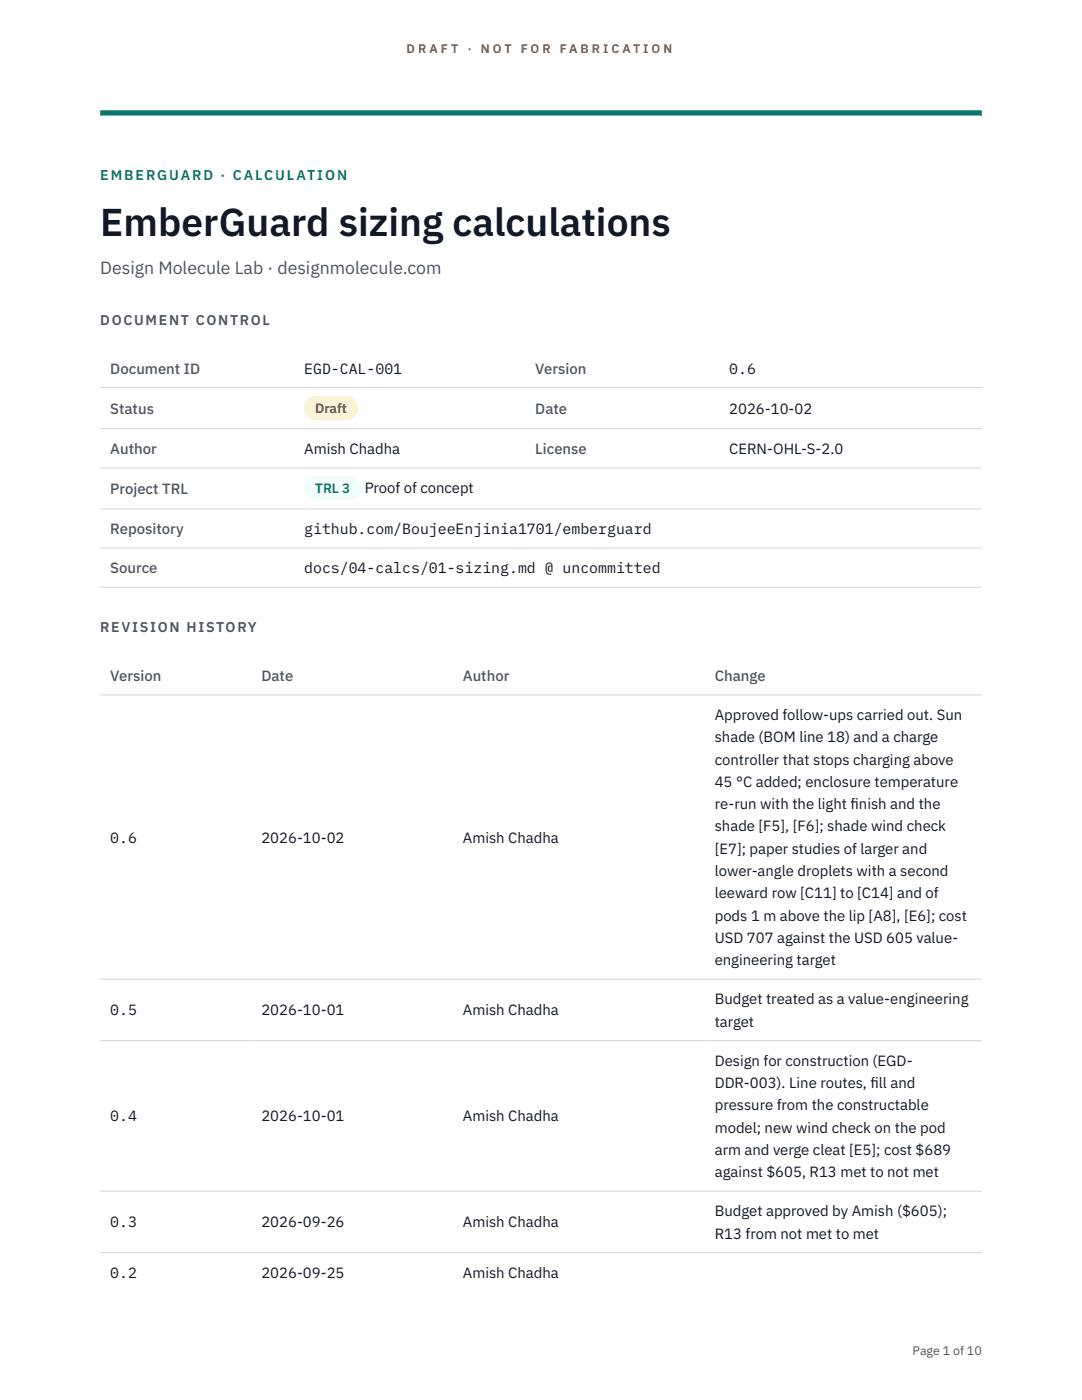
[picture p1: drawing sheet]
<svg xmlns="http://www.w3.org/2000/svg" width="216mm" height="279mm" viewBox="0 0 216 279" stroke-linecap="round" stroke-linejoin="round" font-family="sans-serif">
<defs><g id="words">
<text font-size="7.8" fill="#111827" x="20" y="47.1">EmberGuard sizing calculations</text>
<text font-size="3.5" fill="#4b5563" x="20" y="54.6">Design Molecule Lab · designmolecule.com</text>
<g font-size="3" fill="#4b5563">
<text x="22" y="74.5">Document ID</text>
<text x="106.8" y="74.5">Version</text>
<text x="22" y="82.6">Status</text>
<text x="106.8" y="82.6">Date</text>
<text x="22" y="90.6">Author</text>
<text x="106.8" y="90.6">License</text>
<text x="22" y="98.6">Project TRL</text>
<text x="22" y="106.6">Repository</text>
<text x="22" y="114.4">Source</text>
<text x="22" y="135.9">Version</text>
<text x="52.2" y="135.9">Date</text>
<text x="92.4" y="135.9">Author</text>
<text x="142.6" y="135.9">Change</text>
</g>
<g font-size="3" fill="#111827">
<text x="60.7" y="74.5">EGD-CAL-001</text>
<text x="145.5" y="74.5">0.6</text>
<text x="145.5" y="82.6">2026-10-02</text>
<text x="60.7" y="90.6">Amish Chadha</text>
<text x="145.5" y="90.6">CERN-OHL-S-2.0</text>
<text x="72.8" y="98.5">Proof of concept</text>
<text x="60.7" y="106.6">github.com/BoujeeEnjinia1701/emberguard</text>
<text x="60.7" y="114.4">docs/04-calcs/01-sizing.md @ uncommitted</text>
<text x="142.6" y="143.7">Approved follow-ups carried out. Sun</text>
<text x="142.6" y="148.2">shade (BOM line 18) and a charge</text>
<text x="142.6" y="152.6">controller that stops charging above</text>
<text x="142.6" y="157.1">45 °C added; enclosure temperature</text>
<text x="142.6" y="161.5">re-run with the light f</text>
<text x="169.7" y="161.5">inish and the</text>
<text x="142.6" y="165.9">shade [F5], [F6]; shade wind check</text>
<text x="22" y="168.2">0.6</text>
<text x="52.2" y="168.2">2026-10-02</text>
<text x="92.4" y="168.2">Amish Chadha</text>
<text x="142.6" y="170.4">[E7]; paper studies of larger and</text>
<text x="142.6" y="174.8">lower-angle droplets with a second</text>
<text x="142.6" y="179.3">leeward row [C11] to [C14] and of</text>
<text x="142.6" y="183.7">pods 1 m above the lip [A8], [E6]; cost</text>
<text x="142.6" y="188.2">USD 707 against the USD 605 value-</text>
<text x="142.6" y="192.6">engineering target</text>
<text x="22" y="202.7">0.5</text>
<text x="52.2" y="202.7">2026-10-01</text>
<text x="92.4" y="202.7">Amish Chadha</text>
<text x="142.6" y="200.4">Budget treated as a value-engineering</text>
<text x="142.6" y="204.9">target</text>
<text x="142.6" y="212.7">Design for construction (EGD-</text>
<text x="142.6" y="217.1">DDR-003). Line routes, f</text>
<text x="142.6" y="221.6">pressure from the constructable</text>
<text x="173.7" y="217.1">ill and</text>
<text x="22" y="223.8">0.4</text>
<text x="52.2" y="223.8">2026-10-01</text>
<text x="92.4" y="223.8">Amish Chadha</text>
<text x="142.6" y="226">model; new wind check on the pod</text>
<text x="142.6" y="230.5">arm and verge cleat [E5]; cost $689</text>
<text x="142.6" y="234.9">against $605, R13 met to not met</text>
<text x="22" y="245">0.3</text>
<text x="52.2" y="245">2026-09-26</text>
<text x="92.4" y="245">Amish Chadha</text>
<text x="142.6" y="242.7">Budget approved by Amish ($605);</text>
<text x="142.6" y="247.2">R13 from not met to met</text>
<text x="22" y="255">0.2</text>
<text x="52.2" y="255">2026-09-25</text>
<text x="92.4" y="255">Amish Chadha</text>
</g>
<text font-size="2.8" fill="#0f766e" x="20" y="36">EMBERGUARD · CALCULATION</text>
<g font-size="2.8" fill="#4b5563">
<text x="20" y="64.8">DOCUMENT CONTROL</text>
<text x="20" y="126.2">REVISION HISTORY</text>
</g>
<text font-size="2.7" fill="#92400e" x="62.9" y="82.5">Draft</text>
<text font-size="2.7" fill="#0f766e" x="62.9" y="98.5">TRL 3</text>
<g font-size="2.5" fill="#b45309">
<text x="81.1" y="10.5">D R A F T</text>
<text x="93.3" y="10.5">·</text>
<text x="95.9" y="10.5">N O T</text>
<text x="103.9" y="10.5">F O R</text>
<text x="111.7" y="10.5">F A B R I C A T I O N</text>
</g>
<text font-size="2.5" fill="#4b5563" x="182.1" y="270.3">Page 1 of 10</text>
</g></defs>
<path d="M20 23.1h175.9zM20 22h175.9v1.1h-175.9z" fill-rule="evenodd" fill="#0f766e"/>
<path d="M20 77.3h175.9M20 85.5h175.9M20 93.4h175.9M20 101.6h175.9M20 109.4h175.9M20 117.2h175.9M20 138.7h175.9M20 195.4h175.9M20 207.7h175.9M20 237.7h175.9M20 250h175.9" fill="none" stroke="#d1d5db" stroke-width=".2"/>
<path d="M60.7 79h10.7v4.9h-10.7z" fill="#fef3c7"/>
<path d="M60.7 95.1h11.4v4.8h-11.4z" fill="#f0fdfa"/>
<use href="#words"/>
</svg>
